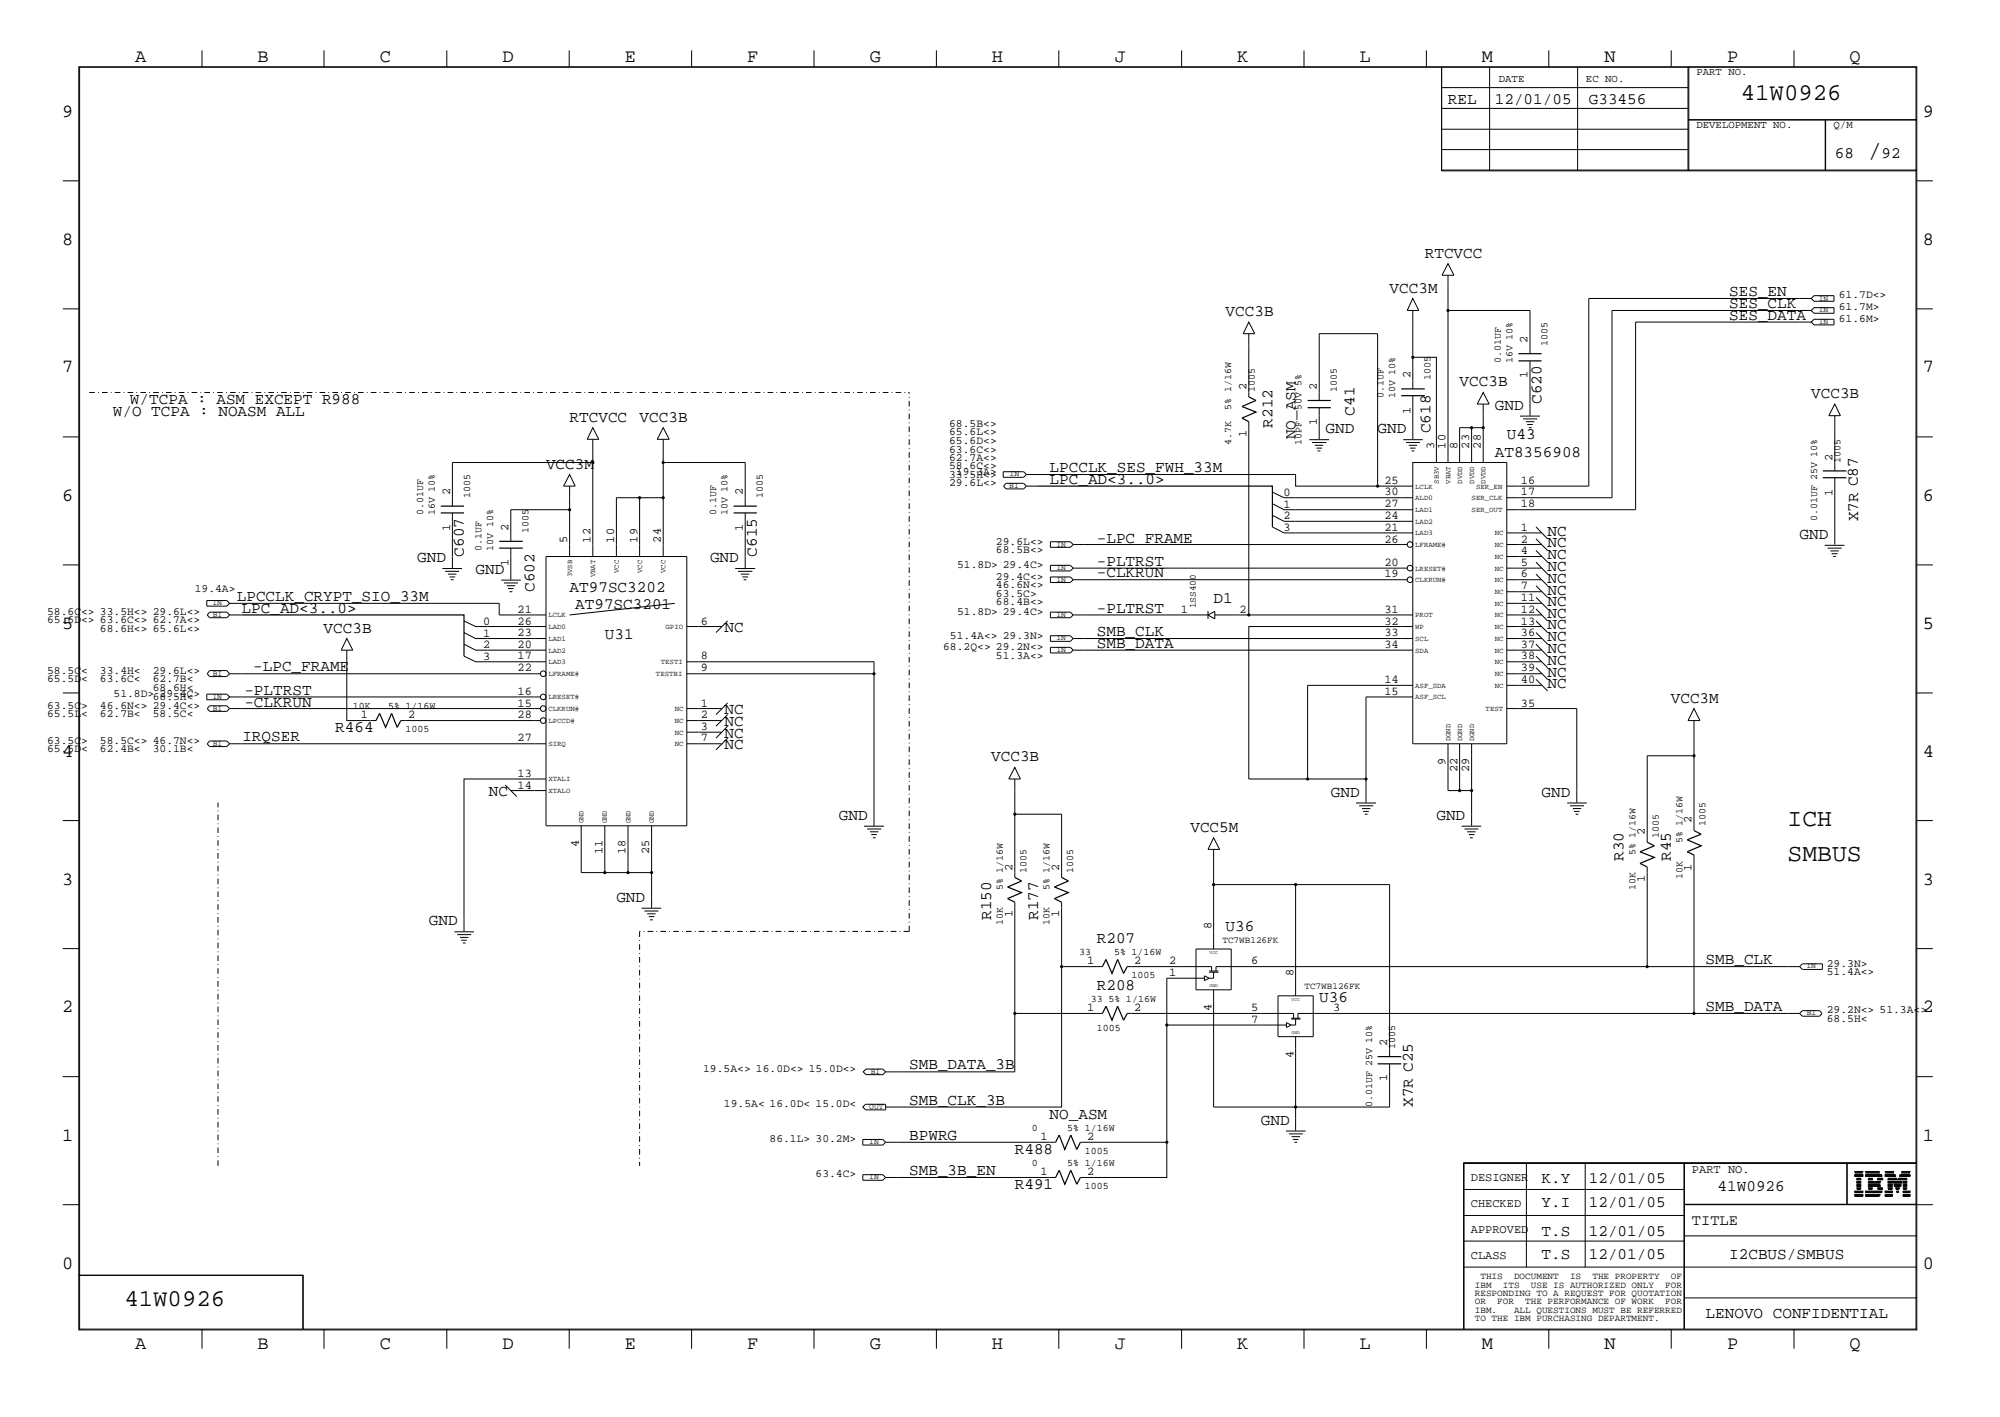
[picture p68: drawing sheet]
<svg xmlns="http://www.w3.org/2000/svg" width="423mm" height="300mm" viewBox="0 0 423 300" stroke-linecap="round" stroke-linejoin="round" font-family="sans-serif">
<defs><g id="words">
<g font-size="5.2">
<text x="378.4" y="174.8">ICH</text>
<text x="378.4" y="182.2">SMBUS</text>
</g>
<g font-size="5.1">
<text x="368.5" y="21.1">41W0926</text>
<text x="395.4" y="33.5">/</text>
<text x="26.3" y="276.4">41W0926</text>
</g>
<g font-size="4">
<text x="28.6" y="13.1">A</text>
<text x="54.5" y="13.1">B</text>
<text x="80.4" y="13.1">C</text>
<text x="106.3" y="13.1">D</text>
<text x="132.2" y="13.1">E</text>
<text x="158.2" y="13.1">F</text>
<text x="184.1" y="13.1">G</text>
<text x="210" y="13.1">H</text>
<text x="236" y="13.1">J</text>
<text x="261.9" y="13.1">K</text>
<text x="287.8" y="13.1">L</text>
<text x="313.7" y="13.1">M</text>
<text x="339.6" y="13.1">N</text>
<text x="365.6" y="13.1">P</text>
<text x="391.5" y="13.1">Q</text>
<text x="13.1" y="24.7">9</text>
<text x="407" y="24.7">9</text>
<text x="13.1" y="51.8">8</text>
<text x="407" y="51.8">8</text>
<text x="13.1" y="78.8">7</text>
<text x="407" y="78.8">7</text>
<text x="13.1" y="106">6</text>
<text x="407" y="106">6</text>
<text x="13.1" y="133.1">5</text>
<text x="407" y="133.1">5</text>
<text x="13.1" y="160.1">4</text>
<text x="407" y="160.1">4</text>
<text x="13.1" y="187.2">3</text>
<text x="407" y="187.2">3</text>
<text x="13.1" y="214.2">2</text>
<text x="407" y="214.2">2</text>
<text x="13.1" y="241.4">1</text>
<text x="407" y="241.4">1</text>
<text x="13.1" y="268.5">0</text>
<text x="407" y="268.5">0</text>
<text x="28.6" y="285.4">A</text>
<text x="54.5" y="285.4">B</text>
<text x="80.4" y="285.4">C</text>
<text x="106.3" y="285.4">D</text>
<text x="132.2" y="285.4">E</text>
<text x="158.2" y="285.4">F</text>
<text x="184.1" y="285.4">G</text>
<text x="210" y="285.4">H</text>
<text x="236" y="285.4">J</text>
<text x="261.9" y="285.4">K</text>
<text x="287.8" y="285.4">L</text>
<text x="313.7" y="285.4">M</text>
<text x="339.6" y="285.4">N</text>
<text x="365.6" y="285.4">P</text>
<text x="391.5" y="285.4">Q</text>
</g>
<g font-size="3.4">
<text x="306.5" y="22">REL</text>
<text x="316.4" y="22">12/01/05</text>
<text x="336.3" y="22">G33456</text>
<text x="388.4" y="33.4">68</text>
<text x="398.3" y="33.4">92</text>
<text x="301.6" y="54.5">RTCVCC</text>
<text x="294.1" y="62">VCC3M</text>
<text x="366" y="65.2">SES_CLK</text>
<text x="366" y="62.7">SES_EN</text>
<text x="259.4" y="66.9">VCC3B</text>
<text x="366" y="67.6">SES_DATA</text>
<text x="308.9" y="81.8">VCC3B</text>
<text x="23.9" y="88">W/O TCPA : NOASM ALL</text>
<text x="27.5" y="85.5">W/TCPA : ASM EXCEPT R988</text>
<text x="120.6" y="89.2">RTCVCC</text>
<text x="135.4" y="89.2">VCC3B</text>
<text x="286.7" y="88" transform="rotate(-90 286.7 88)">C41</text>
<text x="316.4" y="86.8">GND</text>
<text x="326.3" y="85.5" transform="rotate(-90 326.3 85.5)">C620</text>
<text x="383.4" y="84.2">VCC3B</text>
<text x="269.3" y="90.5" transform="rotate(-90 269.3 90.5)">R212</text>
<text x="274.2" y="93" transform="rotate(-90 274.2 93)">NO_ASM</text>
<text x="280.6" y="91.7">GND</text>
<text x="291.6" y="91.7">GND</text>
<text x="302.8" y="91.7" transform="rotate(-90 302.8 91.7)">C618</text>
<text x="318.9" y="93">U43</text>
<text x="115.6" y="99.1">VCC3M</text>
<text x="222.2" y="99.9">LPCCLK_SES_FWH_33M</text>
<text x="316.4" y="96.7">AT8356908</text>
<text x="222.2" y="102.4">LPC_AD&lt;3..0&gt;</text>
<text x="327.6" y="113.4">NC</text>
<text x="393.3" y="110.3" transform="rotate(-90 393.3 110.3)">X7R C87</text>
<text x="88.3" y="119">GND</text>
<text x="98.2" y="117.8" transform="rotate(-90 98.2 117.8)">C607</text>
<text x="150.3" y="119">GND</text>
<text x="160.2" y="117.8" transform="rotate(-90 160.2 117.8)">C615</text>
<text x="232.2" y="119.7">-PLTRST</text>
<text x="232.2" y="114.8">-LPC_FRAME</text>
<text x="327.6" y="118.4">NC</text>
<text x="327.6" y="115.8">NC</text>
<text x="380.9" y="114">GND</text>
<text x="100.7" y="121.5">GND</text>
<text x="113.1" y="125.2" transform="rotate(-90 113.1 125.2)">C602</text>
<text x="120.6" y="125.2">AT97SC3202</text>
<text x="232.2" y="122.2">-CLKRUN</text>
<text x="327.6" y="125.8">NC</text>
<text x="327.6" y="120.8">NC</text>
<text x="327.6" y="123.3">NC</text>
<text x="50.1" y="127.2">LPCCLK_CRYPT_SIO_33M</text>
<text x="51.1" y="129.6">LPC_AD&lt;3..0&gt;</text>
<text x="121.8" y="128.9">AT97SC3201</text>
<text x="232.2" y="129.6">-PLTRST</text>
<text x="256.9" y="127.7">D1</text>
<text x="327.6" y="128.3">NC</text>
<text x="327.6" y="130.7">NC</text>
<text x="68.5" y="133.9">VCC3B</text>
<text x="128" y="135.1">U31</text>
<text x="153.3" y="133.8">NC</text>
<text x="232.2" y="137.1">SMB_DATA</text>
<text x="232.2" y="134.6">SMB_CLK</text>
<text x="327.6" y="133.2">NC</text>
<text x="327.6" y="135.7">NC</text>
<text x="53.6" y="142.1">-LPC_FRAME</text>
<text x="327.6" y="143.2">NC</text>
<text x="327.6" y="140.6">NC</text>
<text x="327.6" y="138.2">NC</text>
<text x="51.7" y="149.5">-CLKRUN</text>
<text x="51.7" y="147">-PLTRST</text>
<text x="327.6" y="145.6">NC</text>
<text x="353.7" y="148.8">VCC3M</text>
<text x="71" y="154.9">R464</text>
<text x="153.3" y="151.1">NC</text>
<text x="153.3" y="153.7">NC</text>
<text x="51.3" y="156.9">IRQSER</text>
<text x="153.3" y="156.1">NC</text>
<text x="153.3" y="158.6">NC</text>
<text x="209.8" y="161.1">VCC3B</text>
<text x="103.5" y="168.5">NC</text>
<text x="177.5" y="173.6">GND</text>
<text x="281.7" y="168.6">GND</text>
<text x="304" y="173.6">GND</text>
<text x="326.3" y="168.6">GND</text>
<text x="252" y="176">VCC5M</text>
<text x="343.7" y="182.2" transform="rotate(-90 343.7 182.2)">R30</text>
<text x="353.7" y="182.2" transform="rotate(-90 353.7 182.2)">R45</text>
<text x="130.5" y="190.9">GND</text>
<text x="90.8" y="195.8">GND</text>
<text x="209.8" y="194.6" transform="rotate(-90 209.8 194.6)">R150</text>
<text x="219.7" y="194.6" transform="rotate(-90 219.7 194.6)">R177</text>
<text x="259.4" y="197.1">U36</text>
<text x="232.2" y="199.6">R207</text>
<text x="232.2" y="209.5">R208</text>
<text x="361" y="204">SMB_CLK</text>
<text x="279.2" y="212">U36</text>
<text x="361" y="214">SMB_DATA</text>
<text x="192.4" y="226.3">SMB_DATA_3B</text>
<text x="192.4" y="233.8">SMB_CLK_3B</text>
<text x="222.2" y="236.7">NO_ASM</text>
<text x="266.9" y="238">GND</text>
<text x="299" y="234.3" transform="rotate(-90 299 234.3)">X7R C25</text>
<text x="192.4" y="241.2">BPWRG</text>
<text x="214.8" y="244.2">R488</text>
<text x="192.4" y="248.7">SMB_3B_EN</text>
<text x="214.8" y="251.6">R491</text>
<text x="326.3" y="250.4">K.Y</text>
<text x="336.3" y="250.4">12/01/05</text>
<text x="326.3" y="255.4">Y.I</text>
<text x="336.3" y="255.4">12/01/05</text>
<text x="363.6" y="252.1">41W0926</text>
<text x="326.3" y="261.5">T.S</text>
<text x="336.3" y="261.5">12/01/05</text>
<text x="326.3" y="266.5">T.S</text>
<text x="336.3" y="266.5">12/01/05</text>
<text x="366" y="266.5">I2CBUS/SMBUS</text>
<text x="361" y="278.9">LENOVO CONFIDENTIAL</text>
</g>
<text font-size="3.2" x="358.1" y="259.3">TITLE</text>
<g font-size="2.5">
<text x="323.3" y="72.6" transform="rotate(-90 323.3 72.6)">2</text>
<text x="263.8" y="82.5" transform="rotate(-90 263.8 82.5)">2</text>
<text x="278.7" y="82.6" transform="rotate(-90 278.7 82.6)">2</text>
<text x="298.5" y="80.1" transform="rotate(-90 298.5 80.1)">2</text>
<text x="323.3" y="80.1" transform="rotate(-90 323.3 80.1)">1</text>
<text x="298.5" y="87.5" transform="rotate(-90 298.5 87.5)">1</text>
<text x="263.8" y="92.5" transform="rotate(-90 263.8 92.5)">1</text>
<text x="278.7" y="90" transform="rotate(-90 278.7 90)">1</text>
<text x="303.5" y="94.9" transform="rotate(-90 303.5 94.9)">3</text>
<text x="306" y="94.9" transform="rotate(-90 306 94.9)">10</text>
<text x="308.5" y="94.9" transform="rotate(-90 308.5 94.9)">8</text>
<text x="311" y="94.9" transform="rotate(-90 311 94.9)">23</text>
<text x="313.4" y="94.9" transform="rotate(-90 313.4 94.9)">28</text>
<text x="387.9" y="97.5" transform="rotate(-90 387.9 97.5)">2</text>
<text x="95.2" y="104.8" transform="rotate(-90 95.2 104.8)">2</text>
<text x="157.2" y="104.8" transform="rotate(-90 157.2 104.8)">2</text>
<text x="271.7" y="105">0</text>
<text x="271.7" y="107.4">1</text>
<text x="293" y="102.4">25</text>
<text x="293" y="107.4">27</text>
<text x="293" y="104.8">30</text>
<text x="321.9" y="102.4">16</text>
<text x="321.9" y="104.8">17</text>
<text x="321.9" y="107.4">18</text>
<text x="387.9" y="104.9" transform="rotate(-90 387.9 104.9)">1</text>
<text x="95.2" y="112.4" transform="rotate(-90 95.2 112.4)">1</text>
<text x="107.6" y="112.3" transform="rotate(-90 107.6 112.3)">2</text>
<text x="157.2" y="112.4" transform="rotate(-90 157.2 112.4)">1</text>
<text x="271.7" y="112.4">3</text>
<text x="271.7" y="109.9">2</text>
<text x="293" y="112.3">21</text>
<text x="293" y="109.8">24</text>
<text x="321.9" y="112.3">1</text>
<text x="107.6" y="119.8" transform="rotate(-90 107.6 119.8)">1</text>
<text x="120.1" y="114.8" transform="rotate(-90 120.1 114.8)">5</text>
<text x="125" y="114.8" transform="rotate(-90 125 114.8)">12</text>
<text x="130" y="114.8" transform="rotate(-90 130 114.8)">10</text>
<text x="135" y="114.8" transform="rotate(-90 135 114.8)">19</text>
<text x="139.9" y="114.8" transform="rotate(-90 139.9 114.8)">24</text>
<text x="293" y="114.8">26</text>
<text x="293" y="119.7">20</text>
<text x="321.9" y="117.3">4</text>
<text x="321.9" y="114.8">2</text>
<text x="321.9" y="119.7">5</text>
<text x="293" y="122.2">19</text>
<text x="321.9" y="122.2">6</text>
<text x="321.9" y="124.7">7</text>
<text x="109.6" y="129.6">21</text>
<text x="249.9" y="129.6">1</text>
<text x="262.4" y="129.6">2</text>
<text x="293" y="129.6">31</text>
<text x="321.9" y="127.2">11</text>
<text x="321.9" y="129.6">12</text>
<text x="102.3" y="132.2">0</text>
<text x="102.3" y="134.7">1</text>
<text x="102.3" y="137.2">2</text>
<text x="109.6" y="132.2">26</text>
<text x="109.6" y="137.1">20</text>
<text x="109.6" y="134.6">23</text>
<text x="148.3" y="132.2">6</text>
<text x="293" y="134.6">33</text>
<text x="293" y="137.1">34</text>
<text x="293" y="132.2">32</text>
<text x="321.9" y="132.2">13</text>
<text x="321.9" y="137.1">37</text>
<text x="321.9" y="134.6">36</text>
<text x="102.3" y="139.7">3</text>
<text x="109.6" y="139.5">17</text>
<text x="109.6" y="142.1">22</text>
<text x="148.3" y="139.5">8</text>
<text x="148.3" y="142.1">9</text>
<text x="321.9" y="142.1">39</text>
<text x="321.9" y="139.5">38</text>
<text x="109.6" y="149.5">15</text>
<text x="109.6" y="147">16</text>
<text x="148.3" y="149.5">1</text>
<text x="293" y="144.5">14</text>
<text x="293" y="147">15</text>
<text x="321.9" y="144.5">40</text>
<text x="321.9" y="149.5">35</text>
<text x="76.4" y="152">1</text>
<text x="86.4" y="152">2</text>
<text x="109.6" y="152">28</text>
<text x="148.3" y="154.4">3</text>
<text x="148.3" y="152">2</text>
<text x="109.6" y="156.9">27</text>
<text x="148.3" y="156.9">7</text>
<text x="306" y="161.9" transform="rotate(-90 306 161.9)">9</text>
<text x="109.6" y="164.3">13</text>
<text x="109.6" y="166.9">14</text>
<text x="308.5" y="163.4" transform="rotate(-90 308.5 163.4)">22</text>
<text x="311" y="163.4" transform="rotate(-90 311 163.4)">29</text>
<text x="122.5" y="179.2" transform="rotate(-90 122.5 179.2)">4</text>
<text x="348.1" y="176.8" transform="rotate(-90 348.1 176.8)">2</text>
<text x="358.1" y="174.2" transform="rotate(-90 358.1 174.2)">2</text>
<text x="127.5" y="180.8" transform="rotate(-90 127.5 180.8)">11</text>
<text x="132.4" y="180.8" transform="rotate(-90 132.4 180.8)">18</text>
<text x="137.4" y="180.8" transform="rotate(-90 137.4 180.8)">25</text>
<text x="214.3" y="184.2" transform="rotate(-90 214.3 184.2)">2</text>
<text x="224.2" y="184.2" transform="rotate(-90 224.2 184.2)">2</text>
<text x="358.1" y="184.2" transform="rotate(-90 358.1 184.2)">1</text>
<text x="348.1" y="186.7" transform="rotate(-90 348.1 186.7)">1</text>
<text x="214.3" y="194.1" transform="rotate(-90 214.3 194.1)">1</text>
<text x="224.2" y="194.1" transform="rotate(-90 224.2 194.1)">1</text>
<text x="256.5" y="196.6" transform="rotate(-90 256.5 196.6)">8</text>
<text x="230.1" y="204">1</text>
<text x="240" y="204">2</text>
<text x="247.5" y="206.5">1</text>
<text x="247.5" y="204">2</text>
<text x="264.8" y="204">6</text>
<text x="273.8" y="206.5" transform="rotate(-90 273.8 206.5)">8</text>
<text x="230.1" y="214">1</text>
<text x="240" y="214">2</text>
<text x="256.5" y="214" transform="rotate(-90 256.5 214)">4</text>
<text x="264.8" y="214">5</text>
<text x="282.2" y="214">3</text>
<text x="264.8" y="216.4">7</text>
<text x="293.6" y="221.4" transform="rotate(-90 293.6 221.4)">2</text>
<text x="273.8" y="223.9" transform="rotate(-90 273.8 223.9)">4</text>
<text x="293.6" y="228.9" transform="rotate(-90 293.6 228.9)">1</text>
<text x="220.2" y="241.2">1</text>
<text x="230.1" y="241.2">2</text>
<text x="220.2" y="248.7">1</text>
<text x="230.1" y="248.7">2</text>
<text x="311.3" y="250">DESIGNER</text>
<text x="358.1" y="248.2">PART NO.</text>
<text x="311.3" y="255.4">CHECKED</text>
<text x="311.3" y="260.9">APPROVED</text>
<text x="311.3" y="266.4">CLASS</text>
</g>
<g font-size="2.4">
<text x="389.2" y="65.7">61.7M&gt;</text>
<text x="389.2" y="63.2">61.7D&lt;&gt;</text>
<text x="389.2" y="68.2">61.6M&gt;</text>
<text x="200.9" y="90.3">68.5B&lt;&gt;</text>
<text x="200.9" y="92.1">65.6L&lt;&gt;</text>
<text x="200.9" y="94">65.6D&lt;&gt;</text>
<text x="200.9" y="95.8">63.6C&lt;&gt;</text>
<text x="200.9" y="97.5">62.7A&lt;&gt;</text>
<text x="200.9" y="99.3">58.6C&lt;&gt;</text>
<text x="200.9" y="101.1">33.5H&lt;&gt;</text>
<text x="202.4" y="100.4">19.3A&gt;</text>
<text x="200.9" y="102.9">29.6L&lt;&gt;</text>
<text x="210.8" y="117">68.5B&lt;&gt;</text>
<text x="210.8" y="115.2">29.6L&lt;&gt;</text>
<text x="41.2" y="125.2">19.4A&gt;</text>
<text x="202.6" y="120.2">51.8D&gt; 29.4C&gt;</text>
<text x="210.8" y="124.5">46.6N&lt;&gt;</text>
<text x="210.8" y="122.7">29.4C&lt;&gt;</text>
<text x="10" y="131.9">65.6D&lt;&gt; 63.6C&lt;&gt; 62.7A&lt;&gt;</text>
<text x="10" y="130.1">58.6C&lt;&gt; 33.5H&lt;&gt; 29.6L&lt;&gt;</text>
<text x="202.6" y="130.1">51.8D&gt; 29.4C&gt;</text>
<text x="210.8" y="128">68.4B&lt;&gt;</text>
<text x="210.8" y="126.2">63.5C&gt;</text>
<text x="21.2" y="133.7">68.6H&lt;&gt; 65.6L&lt;&gt;</text>
<text x="199.6" y="137.6">68.2Q&lt;&gt; 29.2N&lt;&gt;</text>
<text x="201.1" y="135.1">51.4A&lt;&gt; 29.3N&gt;</text>
<text x="10" y="142.6">58.5C&lt;</text>
<text x="21.2" y="142.6">33.4H&lt;</text>
<text x="32.3" y="142.6">29.6L&lt;&gt;</text>
<text x="210.8" y="139.4">51.3A&lt;&gt;</text>
<text x="10" y="144.4">65.5D&lt;</text>
<text x="10" y="149.9">63.5C&gt;</text>
<text x="21.2" y="144.4">63.6C&lt;</text>
<text x="21.2" y="149.9">46.6N&lt;&gt; 29.4C&lt;&gt;</text>
<text x="24" y="147.5">51.8D&gt; 29.4C&gt;</text>
<text x="32.3" y="144.4">62.7B&lt;</text>
<text x="32.3" y="146.1">68.6H&lt;</text>
<text x="32.3" y="148.2">68.5H&lt;</text>
<text x="10" y="151.7">65.5L&lt;</text>
<text x="21.2" y="151.7">62.7B&lt;</text>
<text x="32.3" y="151.7">58.5C&lt;</text>
<text x="10" y="159.2">65.5D&lt;</text>
<text x="10" y="157.4">63.5C&gt;</text>
<text x="21.2" y="159.2">62.4B&lt;</text>
<text x="21.2" y="157.4">58.5C&lt;&gt; 46.7N&lt;&gt;</text>
<text x="32.3" y="159.2">30.1B&lt;</text>
<text x="386.7" y="206.3">51.4A&lt;&gt;</text>
<text x="386.7" y="204.6">29.3N&gt;</text>
<text x="386.7" y="214.5">29.2N&lt;&gt; 51.3A&lt;&gt;</text>
<text x="386.7" y="216.2">68.5H&lt;</text>
<text x="148.8" y="226.8">19.5A&lt;&gt; 16.0D&lt;&gt; 15.0D&lt;&gt;</text>
<text x="153.2" y="234.3">19.5A&lt; 16.0D&lt; 15.0D&lt;</text>
<text x="162.9" y="241.7">86.1L&gt; 30.2M&gt;</text>
<text x="172.6" y="249.2">63.4C&gt;</text>
</g>
<g font-size="2.3">
<text x="317.2" y="17.4">DATE</text>
<text x="335.7" y="17.4">EC NO.</text>
<text x="359.1" y="15.9">PART NO.</text>
<text x="359.1" y="27.2">DEVELOPMENT NO.</text>
<text x="388.1" y="27.2">Q/M</text>
</g>
<g font-size="2.1">
<text x="317.7" y="76.8" transform="rotate(-90 317.7 76.8)">0.01UF</text>
<text x="320.1" y="76.8" transform="rotate(-90 320.1 76.8)">16V 10%</text>
<text x="327.6" y="73.2" transform="rotate(-90 327.6 73.2)">1005</text>
<text x="265.6" y="83.1" transform="rotate(-90 265.6 83.1)">1005</text>
<text x="283" y="83.1" transform="rotate(-90 283 83.1)">1005</text>
<text x="302.8" y="80.5" transform="rotate(-90 302.8 80.5)">1005</text>
<text x="260.6" y="86.8" transform="rotate(-90 260.6 86.8)">5% 1/16W</text>
<text x="275.5" y="86.8" transform="rotate(-90 275.5 86.8)">50V 5%</text>
<text x="292.9" y="84.2" transform="rotate(-90 292.9 84.2)">0.1UF</text>
<text x="295.3" y="84.2" transform="rotate(-90 295.3 84.2)">10V 10%</text>
<text x="260.6" y="94.1" transform="rotate(-90 260.6 94.1)">4.7K</text>
<text x="275.5" y="94.1" transform="rotate(-90 275.5 94.1)">10PF</text>
<text x="389.6" y="97.9" transform="rotate(-90 389.6 97.9)">1005</text>
<text x="99.5" y="105.3" transform="rotate(-90 99.5 105.3)">1005</text>
<text x="161.5" y="105.3" transform="rotate(-90 161.5 105.3)">1005</text>
<text x="89.6" y="109.1" transform="rotate(-90 89.6 109.1)">0.01UF</text>
<text x="92" y="109.1" transform="rotate(-90 92 109.1)">16V 10%</text>
<text x="111.8" y="112.8" transform="rotate(-90 111.8 112.8)">1005</text>
<text x="151.6" y="109.1" transform="rotate(-90 151.6 109.1)">0.1UF</text>
<text x="154" y="109.1" transform="rotate(-90 154 109.1)">10V 10%</text>
<text x="384.6" y="110.3" transform="rotate(-90 384.6 110.3)">0.01UF 25V 10%</text>
<text x="101.9" y="116.5" transform="rotate(-90 101.9 116.5)">0.1UF</text>
<text x="104.4" y="116.5" transform="rotate(-90 104.4 116.5)">10V 10%</text>
<text x="74.7" y="149.9">10K</text>
<text x="82.1" y="149.9">5% 1/16W</text>
<text x="85.9" y="154.9">1005</text>
<text x="351.1" y="177.3" transform="rotate(-90 351.1 177.3)">1005</text>
<text x="356.1" y="178.5" transform="rotate(-90 356.1 178.5)">5% 1/16W</text>
<text x="361" y="174.8" transform="rotate(-90 361 174.8)">1005</text>
<text x="217.3" y="184.7" transform="rotate(-90 217.3 184.7)">1005</text>
<text x="227.2" y="184.7" transform="rotate(-90 227.2 184.7)">1005</text>
<text x="346.2" y="180.9" transform="rotate(-90 346.2 180.9)">5% 1/16W</text>
<text x="356.1" y="185.9" transform="rotate(-90 356.1 185.9)">10K</text>
<text x="212.3" y="188.4" transform="rotate(-90 212.3 188.4)">5% 1/16W</text>
<text x="222.2" y="188.4" transform="rotate(-90 222.2 188.4)">5% 1/16W</text>
<text x="346.2" y="188.4" transform="rotate(-90 346.2 188.4)">10K</text>
<text x="212.3" y="195.8" transform="rotate(-90 212.3 195.8)">10K</text>
<text x="222.2" y="195.8" transform="rotate(-90 222.2 195.8)">10K</text>
<text x="228.4" y="202">33</text>
<text x="235.8" y="202">5% 1/16W</text>
<text x="239.5" y="207">1005</text>
<text x="230.9" y="212">33</text>
<text x="234.6" y="212">5% 1/16W</text>
<text x="232.2" y="218.2">1005</text>
<text x="295.3" y="221.9" transform="rotate(-90 295.3 221.9)">1005</text>
<text x="218.4" y="239.3">0</text>
<text x="225.9" y="239.3">5% 1/16W</text>
<text x="290.4" y="234.3" transform="rotate(-90 290.4 234.3)">0.01UF 25V 10%</text>
<text x="229.6" y="244.2">1005</text>
<text x="218.4" y="246.7">0</text>
<text x="225.9" y="246.7">5% 1/16W</text>
<text x="229.6" y="251.6">1005</text>
</g>
<g font-size="2">
<text x="253.2" y="128.7" transform="rotate(-90 253.2 128.7)">1SS400</text>
<text x="258.7" y="199.5">TC7WB126FK</text>
<text x="276.1" y="209.4">TC7WB126FK</text>
<text x="312.2" y="272.5">IBM</text>
<text x="312.2" y="274.2">RESPONDING TO A REQUEST FOR QUOTATION</text>
<text x="313.4" y="270.8">THIS</text>
<text x="318.1" y="272.5">ITS</text>
<text x="320.5" y="270.8">DOCUMENT</text>
<text x="324" y="272.5">USE IS AUTHORIZED ONLY</text>
<text x="332.3" y="270.8">IS</text>
<text x="337.1" y="270.8">THE PROPERTY</text>
<text x="352.5" y="272.5">FOR</text>
<text x="353.7" y="270.8">OF</text>
<text x="312.2" y="276">OR</text>
<text x="312.2" y="277.8">IBM.</text>
<text x="312.2" y="279.5">TO THE IBM PURCHASING DEPARTMENT.</text>
<text x="316.9" y="276">FOR</text>
<text x="320.5" y="277.8">ALL QUESTIONS MUST BE REFERRED</text>
<text x="322.8" y="276">THE PERFORMANCE OF WORK</text>
<text x="352.5" y="276">FOR</text>
</g>
<g font-size="1.7">
<text x="385" y="63.7">IN</text>
<text x="385" y="66.1">IN</text>
<text x="385" y="68.6">IN</text>
<text x="213.7" y="100.8">IN</text>
<text x="213.6" y="103.3">BI</text>
<text x="223.6" y="115.7">IN</text>
<text x="223.6" y="120.6">IN</text>
<text x="223.6" y="123.1">IN</text>
<text x="45" y="128.1">IN</text>
<text x="45" y="130.6">BI</text>
<text x="223.6" y="130.6">IN</text>
<text x="223.6" y="135.5">IN</text>
<text x="45" y="143">BI</text>
<text x="223.6" y="138">IN</text>
<text x="45" y="147.9">IN</text>
<text x="45" y="150.5">BI</text>
<text x="45" y="157.8">BI</text>
<text x="382.4" y="204.9">IN</text>
<text x="382.4" y="214.9">BI</text>
<text x="184.3" y="227.2">BI</text>
<text x="184" y="234.7">OUT</text>
<text x="184" y="242.1">IN</text>
<text x="184" y="249.5">IN</text>
</g>
<g font-size="1.6">
<text x="299.6" y="105.8">ALD0</text>
<text x="299.6" y="103.4">LCLK</text>
<text x="304.5" y="102.4" transform="rotate(-90 304.5 102.4)">SB3V</text>
<text x="307" y="102.4" transform="rotate(-90 307 102.4)">VBAT</text>
<text x="309.5" y="102.4" transform="rotate(-90 309.5 102.4)">DVDD</text>
<text x="311.5" y="105.8">SER_CLK</text>
<text x="312" y="102.4" transform="rotate(-90 312 102.4)">DVDD</text>
<text x="312.4" y="103.4">SER_EN</text>
<text x="314.5" y="102.4" transform="rotate(-90 314.5 102.4)">DVDD</text>
<text x="299.6" y="113.3">LAD3</text>
<text x="299.6" y="110.8">LAD2</text>
<text x="299.6" y="108.3">LAD1</text>
<text x="311.5" y="108.3">SER_OUT</text>
<text x="316.4" y="113.3">NC</text>
<text x="299.6" y="115.7">LFRAME#</text>
<text x="316.4" y="118.3">NC</text>
<text x="316.4" y="115.7">NC</text>
<text x="121.1" y="122.2" transform="rotate(-90 121.1 122.2)">3VSB</text>
<text x="126" y="122.2" transform="rotate(-90 126 122.2)">VBAT</text>
<text x="131" y="121.2" transform="rotate(-90 131 121.2)">VCC</text>
<text x="135.9" y="121.2" transform="rotate(-90 135.9 121.2)">VCC</text>
<text x="140.9" y="121.2" transform="rotate(-90 140.9 121.2)">VCC</text>
<text x="299.6" y="123.2">CLKRUN#</text>
<text x="299.6" y="120.7">LRESET#</text>
<text x="316.4" y="125.6">NC</text>
<text x="316.4" y="123.2">NC</text>
<text x="316.4" y="120.7">NC</text>
<text x="116.1" y="130.6">LCLK</text>
<text x="299.6" y="130.6">PROT</text>
<text x="316.4" y="130.6">NC</text>
<text x="316.4" y="128.2">NC</text>
<text x="116.1" y="135.6">LAD1</text>
<text x="116.1" y="133.1">LAD0</text>
<text x="140.9" y="133.1">GPIO</text>
<text x="299.6" y="135.6">SCL</text>
<text x="299.6" y="133.1">WP</text>
<text x="316.4" y="135.6">NC</text>
<text x="316.4" y="133.1">NC</text>
<text x="116.1" y="143">LFRAME#</text>
<text x="116.1" y="140.5">LAD3</text>
<text x="116.1" y="138.1">LAD2</text>
<text x="138.9" y="143">TESTBI</text>
<text x="139.9" y="140.5">TESTI</text>
<text x="299.6" y="138.1">SDA</text>
<text x="316.4" y="143">NC</text>
<text x="316.4" y="140.5">NC</text>
<text x="316.4" y="138.1">NC</text>
<text x="116.1" y="148">LRESET#</text>
<text x="299.6" y="148">ASF_SCL</text>
<text x="299.6" y="145.5">ASF_SDA</text>
<text x="316.4" y="145.5">NC</text>
<text x="116.1" y="153">LPCCD#</text>
<text x="116.1" y="150.5">CLKRUN#</text>
<text x="142.8" y="155.4">NC</text>
<text x="142.8" y="150.5">NC</text>
<text x="142.8" y="153">NC</text>
<text x="314.5" y="150.5">TEST</text>
<text x="116.1" y="157.9">SIRQ</text>
<text x="142.8" y="157.9">NC</text>
<text x="307" y="156.9" transform="rotate(-90 307 156.9)">DGND</text>
<text x="309.5" y="156.9" transform="rotate(-90 309.5 156.9)">DGND</text>
<text x="312" y="156.9" transform="rotate(-90 312 156.9)">DGND</text>
<text x="116.1" y="167.8">XTALO</text>
<text x="116.1" y="165.4">XTALI</text>
<text x="123.5" y="174.2" transform="rotate(-90 123.5 174.2)">GND</text>
<text x="128.4" y="174.2" transform="rotate(-90 128.4 174.2)">GND</text>
<text x="133.4" y="174.2" transform="rotate(-90 133.4 174.2)">GND</text>
<text x="138.4" y="174.2" transform="rotate(-90 138.4 174.2)">GND</text>
</g>
<g font-size="1">
<text x="256" y="201.9">VCC</text>
<text x="256" y="208.9">GND</text>
<text x="273.4" y="211.8">VCC</text>
<text x="273.4" y="218.8">GND</text>
</g>
</g></defs>
<g fill="none" stroke="#000" stroke-width=".21">
<path d="M16.7 14.1h389v267.3h-389zM16.8 14.2h388.8v267.1h-388.8zM42.8 10.7v3.4M68.6 10.7v3.4M94.6 10.7v3.4M120.5 10.7v3.4M146.4 10.7v3.4M172.3 10.7v3.4M198.2 10.7v3.4M224.1 10.7v3.4M250.1 10.7v3.4M276 10.7v3.4"/>
<path d="M301.9 10.7v3.4M305.1 14.1v22.1h100.6M305.1 18.5h52.2M315.3 14.1v22.1M327.8 10.7v3.4M333.9 14.1v22.1M353.7 10.7v3.4M357.3 14.1v22.1M357.5 14.1v22.1M379.7 10.7v3.4M13.3 38.3h3.4M305.1 36h100.6"/>
<path d="M305.1 31.7h52.2M305.1 27.3h52.2M305.1 22.9h52.2M357.3 25.4h48.4M357.3 25.3h48.4M386.3 25.4v10.8M386.4 25.4v10.8M405.7 38.3h3.4M306.5 55.8l1.3 2.5h-2.6zM306.5 58.3v39.6M13.3 65.4h3.4M264.3 68.2l1.3 2.4h-2.5z"/>
<path d="M264.3 70.6v13.4M299 63.2l1.3 2.5h-2.4zM299 65.7v9.9M306.5 65.7h17.4v9.1M323.9 76.4v11.6M383.4 63.2h-47.1v39.7h-17.4M383.4 65.7h-42.2v39.6h-22.3M383.4 68.2h-37.2v39.7h-27.3M384 62.6h4.2v1.2h-4.2l-.6-.6zM384 65.1h4.2v1.2h-4.2l-.6-.6zM384 67.6h4.2v1.1h-4.2l-.6-.5zM405.7 65.4h3.4"/>
<path d="M13.3 92.5h3.4M125.5 90.5l1.2 2.5h-2.4zM125.5 93v24.8M125.5 97.9h-29.7v9.2M140.4 90.5l1.2 2.5h-2.5zM140.4 93v24.8M140.4 97.9h17.3v9.2M212.3 99.8h4.4l.6 .6-.6 .6h-4.4zM264.3 89.2v40.9M277.1 93h4.2M277.7 93.6h3.1M278.3 94.2h1.8"/>
<path d="M278.6 94.8h1.2M278.9 95.4h.6M279.2 84.8v-14.2h12.4v32.3h7.4M279.2 86.3v6.7M297 93h4.2M297.6 93.6h3M298.2 94.2h1.8M298.5 94.8h1.1M298.8 95.4h.6M299 97.9h19.9v59.5h-19.9zM299 82.3v-6.7h5v22.3M299 83.7v9.3"/>
<path d="M311.5 90.5v7.4M313.9 83.1l1.3 2.4h-2.5zM313.9 90.5h-5v7.4M313.9 85.5v12.4M321.7 88.1h4.3M322.4 88.6h3M323 89.2h1.8M323.3 89.8h1.1M323.6 90.5h.6M388.4 85.5l1.2 2.5h-2.5zM388.4 88v11.7M405.7 92.5h3.4"/>
<path d="M13.3 119.5h3.4M95.8 108.5v11.7M108.1 116v6.7M115.6 117.8h29.8v57h-29.8zM120.6 100.4l1.2 2.5h-2.5zM120.6 102.9v14.9M120.6 107.9h-12.5v6.7M135.4 105.3h-4.9v12.5M140.4 105.3h-5v12.5M157.7 108.5v11.7M212.9 102.3h3.8l.6 .6-.6 .6h-3.8l-.5-.6zM217.3 100.4h56.9v2.5h17.4"/>
<path d="M217.3 102.9h2.4M222.3 114.6h4.3l.6 .6-.6 .6h-4.3zM222.3 119.6h4.3l.6 .6-.6 .6h-4.3zM227.2 115.2h70.7M269.3 111.5l2.5 1.3h27.2M269.3 106.6l2.5 1.3h27.2M269.3 104.1l2.5 1.2h27.2M269.3 109.1l2.5 1.2h27.2M318.9 117.8h7.4M318.9 115.2h7.4M318.9 112.8h7.4M325.1 111.5l2.5 2.5"/>
<path d="M325.1 119l2.5 2.5M325.1 116.5l2.5 2.5M325.1 114l2.5 2.5M386.2 115.4h4.2M386.8 116h3M387.4 116.6h1.8M387.7 117.2h1.3M388 117.8h.6M388.4 101.1v14.1M405.7 119.5h3.4M43.8 127.1h4.2l.6 .6-.6 .6h-4.2zM44.4 129.5h3.6l.6 .6-.6 .6h-3.6l-.5-.6z"/>
<path d="M48.6 130.1h2.5M48.6 127.7h57.1v2.4h9.9M73.4 135.1l1.3 2.5h-2.5zM73.4 137.6v14.9h6.2M93.6 120.3h4.2M94.2 120.9h3M94.8 121.5h1.8M95.2 122.1h1.2M95.4 122.7h.6M98.2 138.9l2.5 1.1h14.9M98.2 131.4l2.5 1.2h14.9M98.2 133.9l2.5 1.2h14.9"/>
<path d="M98.2 136.3l2.5 1.3h14.9M106.1 122.8h4.1M106.7 123.4h2.9M107.3 124h1.8M107.5 124.5h1.2M107.9 125.2h.6M142.8 127.7l-22.2 2.4M145.4 132.6h7.3M154 131.4l-2.4 2.5M155.6 120.3h4.3M156.2 120.9h3.1M156.8 121.5h1.8"/>
<path d="M157.1 122.1h1.2M157.4 122.7h.6M222.3 122.1h4.3l.6 .6-.6 .6h-4.3zM222.3 137h4.3l.6 .6-.6 .6h-4.3zM222.3 129.5h4.3l.6 .6-.6 .6h-4.3zM222.3 134.5h4.3l.6 .6-.6 .6h-4.3zM227.2 130.1h28.5l1.4 .9v-1.6l-1.4 .7M227.2 137.6h71.8M227.2 122.7h70.7M227.2 135.1h71.8M227.2 120.2h70.7M255.7 129.3v1.7"/>
<path d="M257.1 130.1h41.9M299 132.6h-34.7v32.2h24.8M318.9 137.6h7.4M318.9 122.7h7.4M318.9 125.2h7.4M318.9 135.1h7.4M318.9 132.6h7.4M318.9 130.1h7.4M318.9 127.7h7.4M318.9 120.2h7.4M325.1 138.9l2.5 2.4M325.1 131.4l2.5 2.5"/>
<path d="M325.1 133.9l2.5 2.4M325.1 136.3l2.5 2.6M325.1 126.4l2.5 2.5M325.1 128.9l2.5 2.5M325.1 124l2.5 2.4M325.1 121.5l2.5 2.5M13.3 146.6h3.4M43.8 146.9h4.2l.6 .6-.6 .6h-4.2zM44.4 156.8h3.6l.6 .6-.6 .6h-3.6l-.5-.6zM44.4 141.9h3.6l.6 .7-.6 .6h-3.6l-.5-.6zM44.4 149.4h3.6l.6 .5-.6 .6h-3.6l-.5-.6zM48.6 157.4h67"/>
<path d="M48.6 149.9h65.8M48.6 147.5h65.8M48.6 142.6h65.8M84.8 152.5h29.6M145.4 152.5h7.3M145.4 140h39.6v34.8M145.4 157.4h7.3M145.4 149.9h7.3M145.4 142.6h39.6M145.4 154.9h7.3M154 148.8l-2.4 2.4M154 153.7l-2.4 2.5"/>
<path d="M154 156.2l-2.4 2.5M154 151.2l-2.4 2.5M299 147.5h-9.9v22.3M299 145h-22.2v19.8M306.5 157.4v9.9h2.4M308.9 157.4v9.9h2.6M311.5 157.4v17.4M318.9 149.9h14.9v19.9M318.9 142.6h7.4M318.9 140h7.4M318.9 145h7.4M325.1 143.8l2.5 2.4"/>
<path d="M325.1 141.3l2.5 2.5M358.6 149.9l1.2 2.6h-2.5zM358.6 159.9h-9.9v18.3M358.6 152.5v23.3M405.7 146.6h3.4M13.3 173.7h3.4M106.9 166.1l2.5 2.5M108.1 167.3h7.5M115.6 164.8h-17.4v32.3M123 174.8v9.9h9.9M128 174.8v9.9M132.9 174.8v9.9"/>
<path d="M137.9 174.8v9.9h-5M182.9 174.8h4.2M183.6 175.4h2.9M184.2 176h1.7M184.4 176.6h1.2M184.7 177.3h.6M214.8 162.4l1.2 2.4h-2.5zM214.8 164.8v20.9M214.8 172.3h9.9v13.4M256.9 177.3l1.2 2.4h-2.4zM256.9 179.7v7.5M287 169.9h4.3"/>
<path d="M287.7 170.5h3M288.3 171.1h1.8M288.5 171.7h1.2M288.9 172.3h.6M309.4 174.8h4.1M310 175.4h2.9M310.6 176h1.7M310.9 176.6h1.2M311.2 177.3h.5M331.7 169.9h4.2M332.3 170.5h3M332.9 171.1h1.8"/>
<path d="M333.2 171.7h1.1M333.5 172.3h.6M405.7 173.7h3.4M96.2 197.2h4.1M96.8 197.8h2.9M97.4 198.4h1.7M97.6 199h1.2M98 199.6h.6M135.8 192.2h4.2M136.4 192.8h3M137 193.4h1.8M137.3 194h1.2"/>
<path d="M137.6 194.6h.6M137.9 184.7v7.4M214.8 190.9v35.9h-27.3M224.7 190.9v13.7M274.2 187.2h-17.3v13.6M274.2 187.2v23.5M274.2 187.2h19.9v36.4M348.7 183.5v21.1M358.6 180.9v33.6M13.3 200.7h3.4M214.8 214.5h18.5M224.7 204.6v29.7h-37.2"/>
<path d="M224.7 204.6h8.6M238.6 214.5h35.2v1M238.6 204.6h17.9v.9M247 216.9v32.3h-18.3M247 216.9h25.3M253.2 200.8h7.4v8.7h-7.4zM254.9 206.5l1 .5-1 .5zM254.9 207h-7.9v9.9M255.9 205.5h2M255.9 205.7h2M256.9 205.7v1.3h-1M256.9 209.5v24.8h37.2v-9.2"/>
<path d="M270.5 210.7h7.5v8.7h-7.5zM272.3 216.4l1 .5-1 .5zM273.3 215.5h2M273.3 215.6h2M274.2 215.6v1.3h-.9M274.2 219.4v19.9M380.9 214.5h-106.2v1M380.9 204.6h-123.5v.9M380.9 214.5l.6-.6h3.6l.6 .6-.6 .6h-3.6zM380.9 204.6l.6-.6h4.2v1.1h-4.2zM405.7 200.7h3.4M13.3 227.8h3.4"/>
<path d="M182.6 234.3l.6-.6h4.3v1.2h-4.3zM183.3 226.2h3.6l.6 .6-.6 .6h-3.6l-.6-.6zM272.2 239.4h4.2M272.8 239.9h3M405.7 227.8h3.4M13.3 254.9h3.4M182.6 241.1h4.3l.6 .6-.6 .6h-4.3zM182.6 248.6h4.3l.6 .6-.6 .6h-4.3zM187.5 241.7h35.9M187.5 249.2h35.9M228.7 241.7h18.3M273.4 240.5h1.8"/>
<path d="M273.6 241.1h1.2M274 241.7h.6M309.8 246.2h95.9M309.8 257.2h46.6M309.8 251.7h46.6M309.9 246v35.3M323.1 246v22.1M335.5 246v22.1M356.4 246v35.3M356.4 254.8h49.3M356.4 254.9h52.7M356.5 246v35.3"/>
<path d="M390.9 246v8.9M391 246v8.9M392.6 253.1l1.7 .1zM392.6 252.9l1.7 .1zM392.6 252.8l1.7 .1zM392.6 252.4h1.7zM392.6 252.2l1.7 .1zM392.6 252.1h1.7v.1h-1.7zM392.6 248.8l1.7 .1zM392.6 248.8h1.7zM392.6 248.6l1.7 .1zM392.6 248.2h1.7z"/>
<path d="M392.6 248.1h1.7zM392.6 247.9l1.7 .1zM393 251.7h.9zM393 251.5h.9zM393 251.4l.9 .1zM393 251h.9zM393 250.9h.9zM393 250.7l.9 .1zM393 250.3l.9 .1zM393 250.2h.9zM393 250l.9 .1zM393 249.6l.9 .1z"/>
<path d="M393 249.4l.9 .1zM393 249.3h.9zM394.9 253.1l2.9 .1zM394.9 252.9l2.9 .1zM394.9 252.8l3 .1zM394.9 248.2h3zM394.9 248.1h2.9zM394.9 247.9l2.9 .1zM394.9 252.4h3.4zM394.9 252.2l3.4 .1zM394.9 252.1h3.5v.1h-3.5zM394.9 248.8l3.5 .1z"/>
<path d="M394.9 248.8h3.4zM394.9 248.6l3.4 .1zM395.5 251h2.5zM395.5 250.9h2.5zM395.5 250.7l2.4 .1zM395.5 250.3l2.4 .1zM395.5 250.2h2.5zM395.5 250l2.5 .1zM395.5 251.7h.8zM395.5 251.5h.8zM395.5 251.4l.8 .1zM395.5 249.6l.8 .1z"/>
<path d="M395.5 249.4l.8 .1zM395.5 249.3h.8zM397.4 251.7h1.1zM397.4 251.5h1.1zM397.4 251.4l1 .1zM397.4 249.6l1 .1zM397.4 249.4l1.1 .1zM397.4 249.3h1.1zM399 253.1l1.6 .1zM399 252.9l1.6 .1zM399 252.8l1.6 .1zM399 252.4h1.6z"/>
<path d="M399 252.2l1.6 .1zM399 252.1h1.6v.1h-1.6zM399 248.8l2.2 .1zM399 248.8h2.2zM399 248.6l2.2 .1zM399 248.2h1.9zM399 248.1h1.8zM399 247.9l1.8 .1zM399.6 251.7h1zM399.6 251.5h1zM399.6 251.4l1 .1zM399.6 251h1z"/>
<path d="M399.6 250.9h1zM399.6 250.7l1 .1zM399.6 250.3l1 .1zM399.6 250.2h1zM399.6 250l1 .1zM399.6 249.6l2 .1zM399.6 249.4l1.9 .1zM399.6 249.3h1.9zM400.6 250l2 .1zM400.7 250.2h1.9zM400.8 250.3l1.8 .1zM400.9 250.9h1.5z"/>
<path d="M400.9 250.7l1.5 .1zM401 251h1.3zM401.2 251.5h.9zM401.2 251.4l.9 .1zM401.3 251.7h.7zM401.5 252.2l.3 .1zM401.5 252.1h.3v.1h-.3zM401.6 252.4h.1zM401.7 249.6l1.9 .1zM401.8 249.4l1.8 .1zM401.8 249.3h1.8zM402.1 248.8l2.2 .1z"/>
<path d="M402.2 248.8h2.1zM402.2 248.6l2.1 .1zM402.4 248.2h1.9zM402.4 248.1h1.9zM402.6 247.9l1.7 .1zM402.8 253.1l1.5 .1zM402.8 252.9l1.5 .1zM402.8 252.8l1.5 .1zM402.8 252.4h1.5zM402.8 252.2l1.5 .1zM402.8 252.1h1.5v.1h-1.5zM402.8 251.7h.8z"/>
<path d="M402.8 251.5h.8zM402.8 251.4l.8 .1zM402.8 251h.8zM402.8 250.9h.8zM402.8 250.7l.8 .1zM402.8 250.3l.8 .1zM402.8 250.2h.8zM402.8 250l.8 .1zM405.7 246h-95.9v35.3M16.7 269.8h47.5v11.5M16.7 269.9h47.5M64.1 269.8v11.5"/>
<path d="M309.8 268.1h95.9M309.8 262.6h46.6M356.4 274.7h49.3M356.4 261.5h49.3M42.8 281.3v4.1M68.6 281.3v4.1M94.6 281.3v4.1M120.5 281.3v4.1M146.4 281.3v4.1M172.3 281.3v4.1M198.2 281.3v4.1M224.1 281.3v4.1"/>
<path d="M250.1 281.3v4.1M276 281.3v4.1M301.9 281.3v4.1M327.8 281.3v4.1M353.7 281.3v4.1M379.7 281.3v4.1"/>
<circle cx="298.5" cy="115.2" r=".59"/>
<circle cx="298.5" cy="120.2" r=".59"/>
<circle cx="298.5" cy="122.7" r=".59"/>
<circle cx="115" cy="149.9" r=".59"/>
<circle cx="115" cy="152.5" r=".59"/>
<circle cx="115" cy="147.5" r=".59"/>
<circle cx="115" cy="142.6" r=".59"/>
</g>
<g fill="none" stroke="#000" stroke-width=".25">
<path d="M321.4 76.4h4.9M321.4 74.8h4.9M264.3 84l1.6 .8-3 1.2 3 1.2-3 1.3 1.4 .7M276.8 86.3h4.9M276.8 84.8h4.9M296.6 83.7h5M296.6 82.3h5M385.8 99.7h5M93.3 108.5h4.9M93.3 107.1h4.9M105.7 116h5M105.7 114.6h5"/>
<path d="M155.3 108.5h4.9M155.3 107.1h4.9M219.7 102.9h49.6v8.6M385.8 101.1h5M51.1 130.1h47.1v8.8M79.6 152.5l.7-1.5 1.3 2.9 1.3-2.9 1.2 2.9 .7-1.4M348.7 178.2l1.5 .8-3.1 1.3 3.1 1.1-3.1 1.3 1.6 .8M358.6 175.8l1.5 .7-3 1.2 3 1.3-3 1.3 1.5 .6M214.8 185.7l1.4 .7-2.9 1.3 2.9 1.2-2.9 1.3 1.5 .7M224.7 185.7l1.4 .7-2.9 1.3 2.9 1.2-2.9 1.3 1.5 .7M233.3 214.5l.8-1.6 1.3 3 1.2-3 1.2 3 .8-1.4M233.3 204.6l.8-1.6 1.3 3 1.2-3 1.2 3 .8-1.4"/>
<path d="M291.6 225.1h5M291.6 223.6h5M223.4 249.2l.8-1.5 1.2 2.9 1.3-2.9 1.2 2.9 .8-1.4M223.4 241.7l.8-1.5 1.2 3 1.3-3 1.2 3 .8-1.5"/>
</g>
<path d="M18.9 83.1h173.5M135.4 197.1v49.6M192.4 197.1h-57M192.4 197.1v-114M46.1 246.7v-76.9" fill="none" stroke="#000" stroke-width=".21" stroke-dasharray="1.2 .7 .2 .7" stroke-linecap="butt"/>
<g fill="#000">
<circle cx="299" cy="75.6" r=".34"/>
<circle cx="306.5" cy="65.7" r=".34"/>
<circle cx="125.5" cy="97.9" r=".34"/>
<circle cx="140.4" cy="97.9" r=".34"/>
<circle cx="311.5" cy="90.5" r=".34"/>
<circle cx="313.9" cy="90.5" r=".34"/>
<circle cx="120.6" cy="107.9" r=".34"/>
<circle cx="135.4" cy="105.3" r=".34"/>
<circle cx="140.4" cy="105.3" r=".34"/>
<circle cx="291.6" cy="102.9" r=".34"/>
<circle cx="264.3" cy="130.1" r=".34"/>
<circle cx="185" cy="142.6" r=".34"/>
<circle cx="358.6" cy="159.9" r=".34"/>
<circle cx="214.8" cy="172.3" r=".34"/>
<circle cx="276.8" cy="164.8" r=".34"/>
<circle cx="289.1" cy="164.8" r=".34"/>
<circle cx="308.9" cy="167.3" r=".34"/>
<circle cx="311.5" cy="167.3" r=".34"/>
<circle cx="128" cy="184.7" r=".34"/>
<circle cx="132.9" cy="184.7" r=".34"/>
<circle cx="137.9" cy="184.7" r=".34"/>
<circle cx="256.9" cy="187.2" r=".34"/>
<circle cx="274.2" cy="187.2" r=".34"/>
<circle cx="214.8" cy="214.5" r=".34"/>
<circle cx="224.7" cy="204.6" r=".34"/>
<circle cx="247" cy="216.9" r=".34"/>
<circle cx="348.7" cy="204.6" r=".34"/>
<circle cx="358.6" cy="214.5" r=".34"/>
<circle cx="274.2" cy="234.3" r=".34"/>
<circle cx="247" cy="241.7" r=".34"/>
</g>
<use href="#words"/>
</svg>
